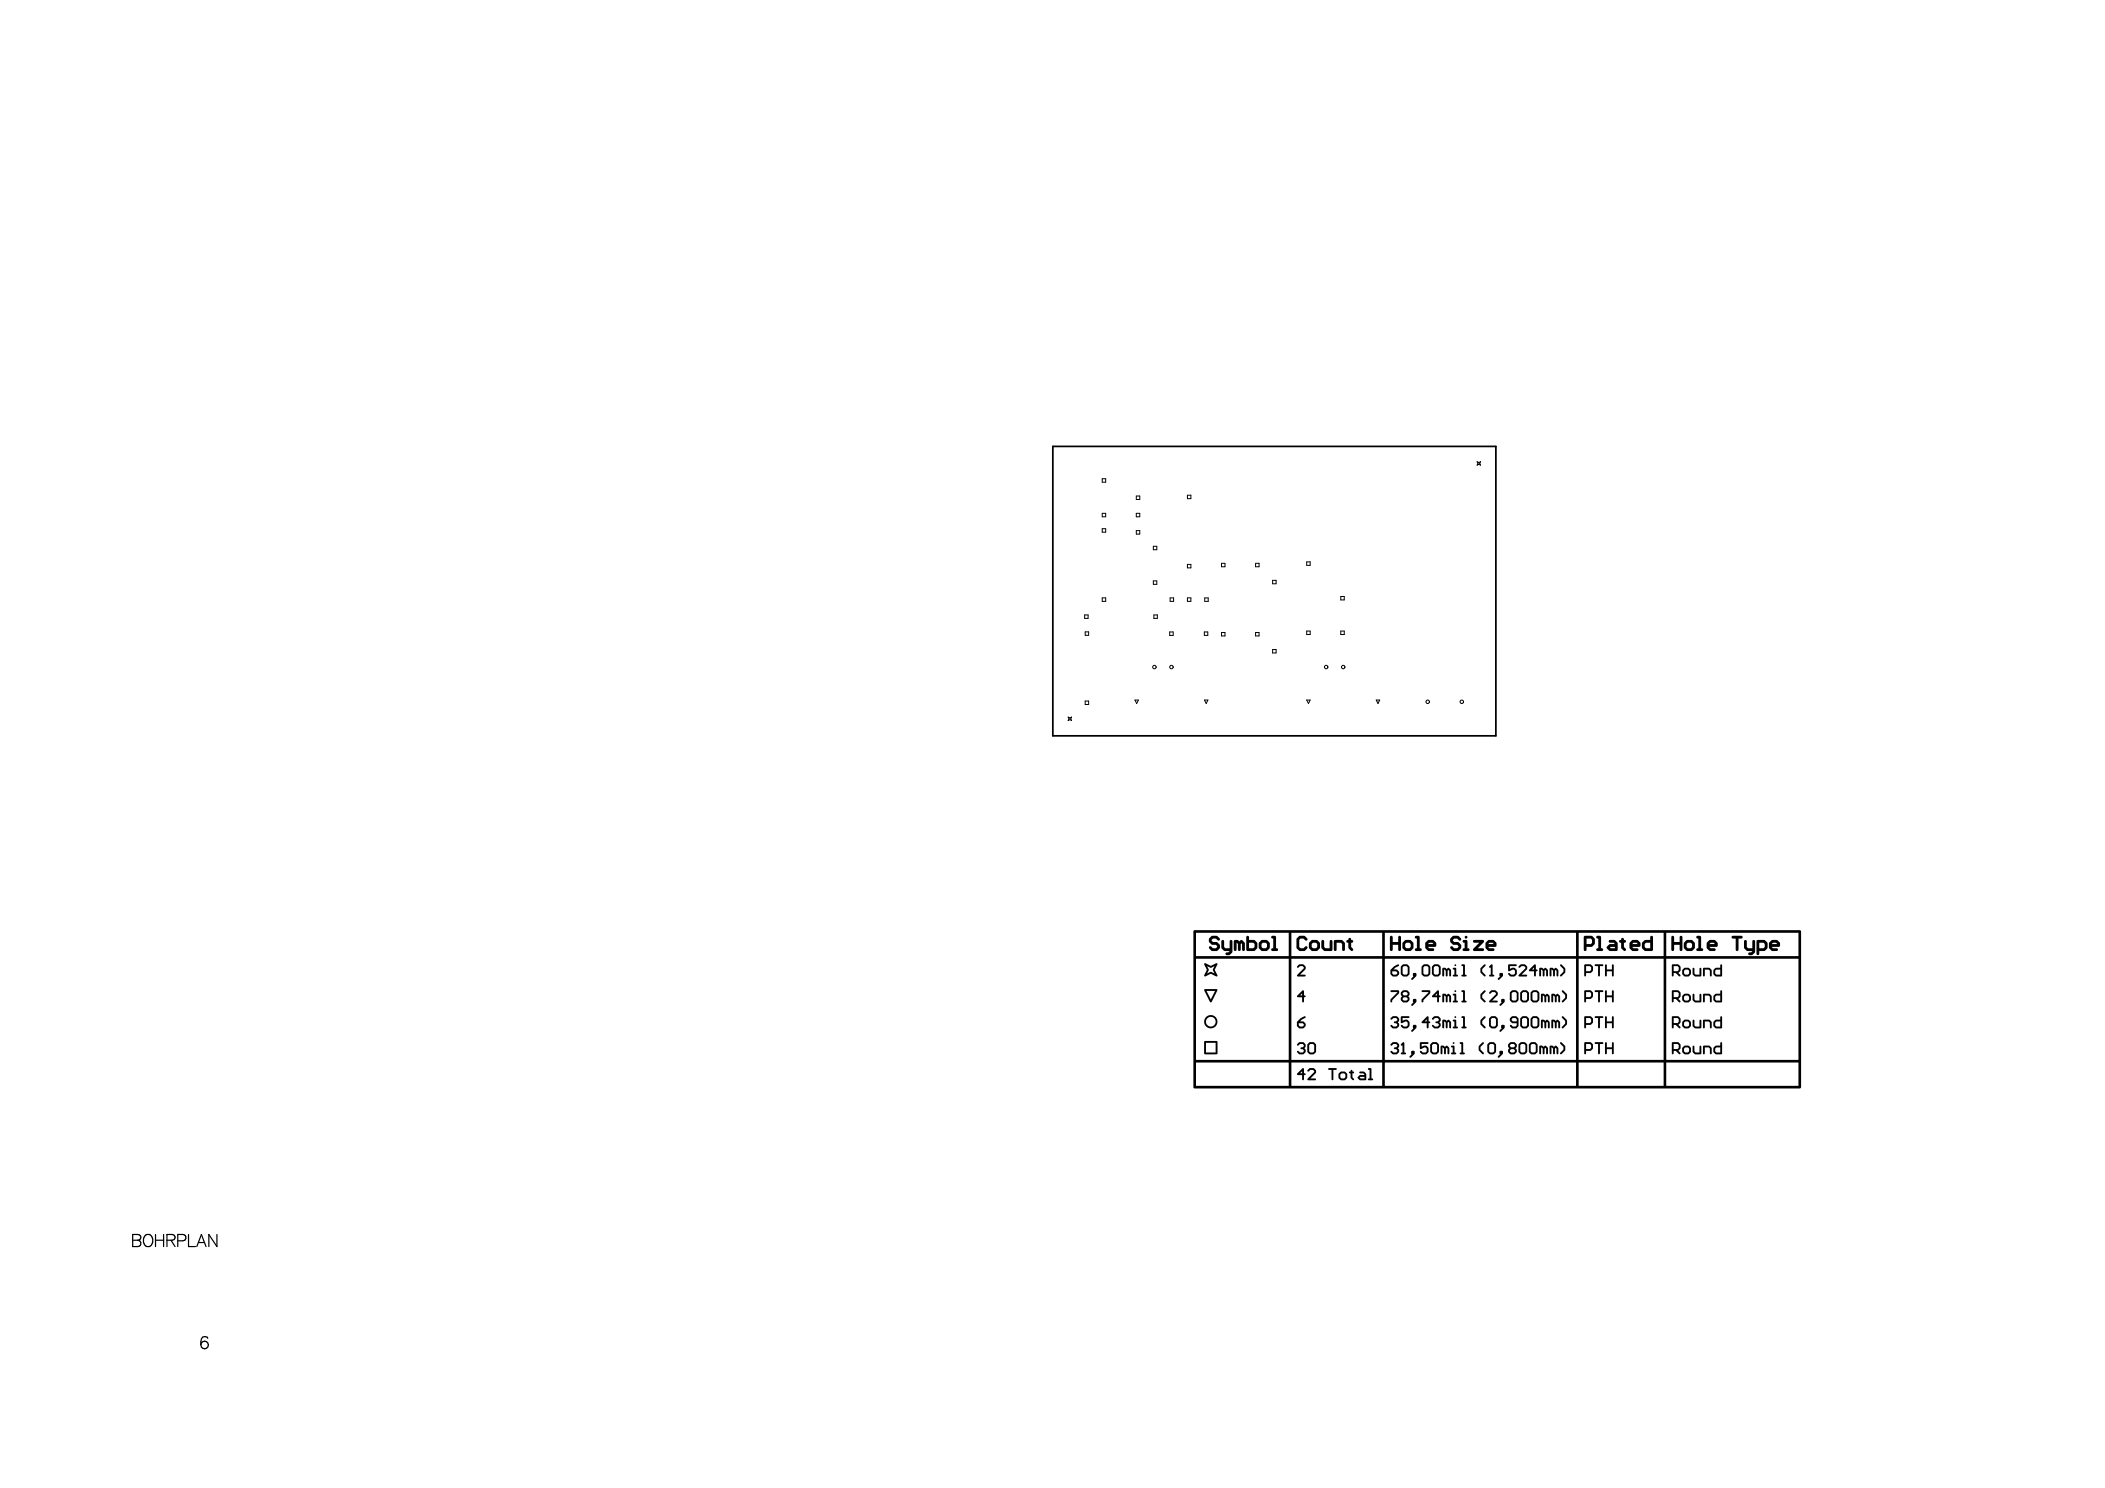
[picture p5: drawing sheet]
<svg xmlns="http://www.w3.org/2000/svg" width="297mm" height="210mm" viewBox="0 0 297 210" stroke-linecap="round" stroke-linejoin="round" font-family="sans-serif">
<path d="M148.6 63h62.5v40.8h-62.5z" fill="none" stroke="#000" stroke-width=".24"/>
<g fill="none" stroke="#000" stroke-width=".14">
<path d="M155.5 67.5h.5v.5h-.5zM155.5 72.4h.5v.5h-.5zM155.5 74.6h.5v.5h-.5zM160.3 70h.5v.5h-.5zM160.3 72.4h.5v.5h-.5zM160.3 74.9h.5v.4h-.5zM162.7 77.1h.5v.4h-.5zM167.6 69.9h.4v.4h-.4zM167.6 79.6h.4v.5h-.4zM172.4 79.5h.5v.5h-.5zM177.2 79.5h.5v.5h-.5zM184.4 79.3h.5v.4h-.5z"/>
<path d="M208.4 65.1l.3 .2 .2-.2-.1 .3 .1 .2-.2-.1-.3 .1 .2-.2zM153.1 86.7h.4v.5h-.4zM153.1 89.1h.5v.5h-.5zM153.1 98.9h.5v.5h-.5zM155.5 84.3h.5v.5h-.5zM160.2 98.8h.4l-.2 .4zM162.7 81.9h.5v.5h-.5zM162.8 86.7h.5v.5h-.5zM165.1 89.1h.4v.5h-.4zM165.1 84.3h.5v.5h-.5zM167.6 84.3h.4v.5h-.4zM169.9 89.1h.5v.5h-.5z"/>
<path d="M170 98.8h.5l-.3 .4zM170 84.3h.5v.5h-.5zM172.4 89.2h.5v.5h-.5zM177.2 89.2h.5v.5h-.5zM179.6 81.9h.5v.5h-.5zM179.6 91.6h.5v.5h-.5zM184.4 89h.5v.5h-.5zM184.4 98.8h.5l-.3 .4zM189.2 84.1h.5v.5h-.5zM189.2 89h.5v.5h-.5zM194.2 98.8h.5l-.3 .4zM150.7 101.2l.3 .1 .2-.1-.1 .2 .1 .2-.2-.1-.3 .1 .1-.2z"/>
<circle cx="162.9" cy="94.1" r=".24"/>
<circle cx="165.3" cy="94.1" r=".24"/>
<circle cx="187.1" cy="94.1" r=".24"/>
<circle cx="189.5" cy="94.1" r=".24"/>
<circle cx="201.5" cy="99" r=".24"/>
<circle cx="206.3" cy="99" r=".24"/>
</g>
<g fill="none" stroke="#000" stroke-width=".17">
<path d="M18.7 174.1l1 .1a.39 .39 0 0 1 0 .7l-.2 .1a.45 .45 0 0 1 .4 .4 .45 .45 0 0 1-.4 .4h-.8zM18.7 175h.8M20.4 174.4a.63 .63 0 0 1 .7-.2 .63 .63 0 0 1 .4 .6 .75 .75 0 0 1-.1 .8 .75 .75 0 0 1-.8 .2 1.06 1.06 0 0 1-.2-1.4zM21.9 175h1.2M21.9 174.1v1.7M23.1 174.1v1.7M23.6 175l.9-.1a.39 .39 0 0 0 0-.7l-.9-.1v1.7M24.1 175l.6 .8M25.1 175h.7a.45 .45 0 0 0 .4-.4 .45 .45 0 0 0-.4-.5h-.7v1.7M26.6 174.1v1.7h1M27.8 175.8l.6-1.7 .7 1.7M28 175.3h.8"/>
<path d="M30.6 174.1v1.7l-1.1-1.7v1.7M29.3 188.8a.5 .5 0 0 0-.7-.2l-.2 .3-.1 .8"/>
<circle cx="28.9" cy="189.7" r=".53"/>
</g>
<path d="M206.7 132.2a.2 .2 0 0 0 .4 0 .2 .2 0 0 0-.4 0zM174.2 132.6l-.1 1.4a.2 .2 0 0 0 .2 .2 .2 .2 0 0 0 .2-.2v-1l.2 .2v.8a.2 .2 0 0 0 .2 .2 .2 .2 0 0 0 .2-.2v-.8l.1-.1 .1 .1v.8a.2 .2 0 0 0 .2 .2 .2 .2 0 0 0 .2-.2v-1l-.4-.4h-.2l-.2 .2-.2-.2zM170.6 132.4v.5l.3 .3 .7 .1 .2 .2-.2 .3h-.4l-.3-.3a.2 .2 0 0 0-.3 0 .2 .2 0 0 0 0 .3l.5 .4 .6-.1 .4-.3v-.5l-.3-.4h-.6l-.2-.2 .2-.3h.4l.2 .2a.2 .2 0 0 0 .3 0 .2 .2 0 0 0 0-.2l-.4-.4h-.7zM196.2 132.1l-.1 1.9a.2 .2 0 0 0 .2 .2 .2 .2 0 0 0 .2-.2v-.7h.8v.7a.2 .2 0 0 0 .2 .2 .2 .2 0 0 0 .2-.2v-1.8a.2 .2 0 0 0-.2-.2 .2 .2 0 0 0-.2 .2v.7h-.8v-.8l-.2-.1zM204.7 132.4l-.1 .5 .4 .3 .6 .1 .2 .2-.2 .3h-.4l-.2-.3a.2 .2 0 0 0-.3 0 .2 .2 0 0 0 0 .3l.3 .3h.8l.4-.4v-.4l-.4-.4h-.6l-.2-.3 .2-.2h.4l.3 .2a.2 .2 0 0 0 .2 0 .2 .2 0 0 0 0-.2l-.4-.4h-.7zM235.9 132.1l-.1 1.9a.2 .2 0 0 0 .2 .2 .2 .2 0 0 0 .2-.2v-.7h.8v.7a.2 .2 0 0 0 .2 .2 .2 .2 0 0 0 .2-.2v-1.8a.2 .2 0 0 0-.2-.2 .2 .2 0 0 0-.2 .2v.7h-.8v-.8l-.2-.1zM201.5 133.2l.2-.2h.4l.2 .2zM210 133.2l.2-.2h.4l.2 .2zM223.9 132.4h.6l.2 .2v.4l-.2 .2h-.6zM230.3 133.2l.2-.2h.4l.2 .2zM241.2 133.2l.2-.2h.4l.2 .2zM250.2 133h.4l.2 .2h-.8zM172.4 132.6v1.1l.4 .4 .7 .1-.2 .1h-.2a.2 .2 0 0 0-.2 .2 .2 .2 0 0 0 .2 .2h.4l.4-.4v-1.5a.2 .2 0 0 0-.2-.2 .2 .2 0 0 0-.2 .2v1h-.6l-.2-.2v-.9l-.2-.1zM176.3 133h.6a.51 .51 0 0 1 0 .8h-.6zM178 133.2l.2-.2h.4l.2 .2v.4l-.2 .2h-.4l-.2-.2zM183 132.4v1.4l.4 .4 .7-.1 .4-.3a.2 .2 0 0 0 0-.3 .2 .2 0 0 0-.3 0l-.3 .3h-.4l-.2-.2v-1l.2-.2h.4l.3 .2a.2 .2 0 0 0 .3 0 .2 .2 0 0 0 0-.2l-.5-.4h-.6zM185.1 133.2l.2-.2h.4l.2 .2v.4l-.2 .2h-.4l-.2-.2zM186.5 132.6v1.1l.4 .5 1.1-.1v-1.3a.2 .2 0 0 0-.2-.2 .2 .2 0 0 0-.2 .2v1h-.6l-.1-.2-.1-.9-.1-.1zM198.5 133h.4l.2 .2v.4l-.2 .2h-.4l-.2-.2v-.4zM227.2 133.7l.1-.1h.6v.2h-.6zM232.1 133.2l.2-.2h.6v.8h-.6l-.2-.2zM238.2 133h.4l.2 .2v.4l-.2 .2h-.4l-.2-.2v-.4zM246.2 132.6l-.1 1.1 .4 .4 .8 .1-.2 .1h-.2a.2 .2 0 0 0-.2 .2 .2 .2 0 0 0 .2 .2h.4l.4-.4v-1.5a.2 .2 0 0 0-.2-.2 .2 .2 0 0 0-.2 .2v1h-.6l-.2-.2v-.9l-.1-.1zM248.3 133h.6l.1 .2v.4l-.1 .2h-.6zM179.4 132.1v.2l.3 .1v1.4a.21 .21 0 0 0-.3 .1 .21 .21 0 0 0 .2 .3h.6a.21 .21 0 0 0 .2-.3 .21 .21 0 0 0-.3-.1v-1.7l-.2-.1zM188.3 132.6l-.1 1.4a.2 .2 0 0 0 .2 .2 .2 .2 0 0 0 .2-.2v-1h.6l.2 .2v.8a.2 .2 0 0 0 .2 .2 .2 .2 0 0 0 .2-.2v-1l-.4-.4zM190 132.6v.3l.3 .1v.7l.3 .4a.2 .2 0 0 0 .3 0 .2 .2 0 0 0 0-.3l-.2-.2v-.6a.21 .21 0 0 0 .3-.2 .21 .21 0 0 0-.3-.2 .21 .21 0 0 0-.2-.3 .21 .21 0 0 0-.2 .3zM199.7 132.1v.2l.2 .1v1.4a.21 .21 0 0 0-.2 .1 .21 .21 0 0 0 .1 .3h.6a.21 .21 0 0 0 .2-.3 .21 .21 0 0 0-.3-.1v-1.7l-.2-.1zM206.4 132.6v.3l.3 .1v.8a.21 .21 0 0 0-.3 .1 .21 .21 0 0 0 .2 .3h.6a.21 .21 0 0 0 .2-.3 .21 .21 0 0 0-.3-.1v-1.1l-.2-.1zM207.9 132.6v.3l.1 .1h.7l-.8 .8v.3l1.3 .1a.2 .2 0 0 0 .2-.2 .2 .2 0 0 0-.2-.2h-.7l.9-.9v-.3zM223.5 132.1v1.9a.2 .2 0 0 0 .2 .2 .2 .2 0 0 0 .2-.2v-.4h.7l.4-.4 .1-.7-.5-.5zM225.3 132.1v.2l.2 .1v1.4a.21 .21 0 0 0-.2 .1 .21 .21 0 0 0 .1 .3h.6a.21 .21 0 0 0 .2-.3 .21 .21 0 0 0-.3-.1v-1.7l-.2-.1zM228.5 132.6v.3l.3 .1v.7l.3 .4a.2 .2 0 0 0 .3 0 .2 .2 0 0 0 0-.3l-.2-.2v-.6a.21 .21 0 0 0 .2-.2 .21 .21 0 0 0-.2-.2 .21 .21 0 0 0-.2-.3 .21 .21 0 0 0-.2 .3zM239.4 132.1v.2l.3 .1v1.4a.21 .21 0 0 0-.3 .1 .21 .21 0 0 0 .2 .3h.5a.21 .21 0 0 0 .2-.3 .21 .21 0 0 0-.3-.1v-1.7l-.1-.1zM244.4 132.1v.2l.1 .1h.4v1.6a.2 .2 0 0 0 .2 .2 .2 .2 0 0 0 .2-.2v-1.6h.4a.2 .2 0 0 0 .2-.2 .2 .2 0 0 0-.2-.2zM175.9 132.1v1.9l.2 .2 .9-.1a.89 .89 0 0 0-.1-1.5h-.6l-.1-.5-.1-.1zM177.6 133.4a.85 .85 0 0 0 1.7 0 .85 .85 0 0 0-1.7 0zM184.6 133.4a.85 .85 0 0 0 1.7 0 .85 .85 0 0 0-1.7 0zM197.8 133.4a.85 .85 0 0 0 1.7 0 .85 .85 0 0 0-1.7 0zM201.2 132.9v.9l.3 .3 .7 .1a.2 .2 0 0 0 .2-.2 .2 .2 0 0 0-.2-.2h-.5l-.2-.2 1.1-.1 .1-.5-.4-.4h-.8zM209.7 132.9v.9l.3 .3 .7 .1a.2 .2 0 0 0 .2-.2 .2 .2 0 0 0-.2-.2h-.5l-.2-.2 1.1-.1 .1-.5-.4-.4h-.8zM227.1 132.6l-.1 .3 .1 .1h.6l.2 .2h-.8l-.4 .4 .1 .2 .3 .3h1.1v-1.2l-.3-.3zM230 132.9v.9l.3 .3 .7 .1a.2 .2 0 0 0 .2-.2 .2 .2 0 0 0-.2-.2h-.5l-.2-.2 1.1-.1 .1-.5-.4-.4h-.8zM231.7 132.9v.8l.3 .4h1.1l.2-.1v-1.8a.2 .2 0 0 0-.2-.2 .2 .2 0 0 0-.2 .2v.4h-.8zM237.5 133.4a.85 .85 0 0 0 1.7 0 .85 .85 0 0 0-1.7 0zM240.9 132.9v.9l.3 .3 .7 .1a.2 .2 0 0 0 .2-.2 .2 .2 0 0 0-.2-.2h-.5l-.2-.2 1.1-.1 .1-.5-.4-.4h-.8zM249.7 132.9v.9l.3 .3 .7 .1a.2 .2 0 0 0 .2-.2 .2 .2 0 0 0-.2-.2h-.5l-.2-.2 1.1-.1 .1-.5-.4-.4h-.8zM247.9 132.6v1.9a.2 .2 0 0 0 .2 .2 .2 .2 0 0 0 .2-.2v-.3l.7-.1 .4-.3v-.7l-.4-.5zM168.8 131.6h13.1v3.3h-13.1zM182.2 131.6h12.8v3.3h-12.8zM195.4 131.6h27v3.3h-27zM222.8 131.6h12v3.3h-12zM235.1 131.6h18.7v3.3h-18.7zM169.9 135.9l.4 .9-.4 .8 .1 .1 .9-.3 .7 .3h.2l-.4-.9 .4-.8-.1-.1-.8 .4-.8-.4zM205.2 136.2a.15 .15 0 0 0 .3 0 .15 .15 0 0 0-.3 0zM170.3 136.3l.5 .2 .6-.2-.3 .5 .3 .5-.5-.2-.6 .2 .3-.5zM183 136.3v.2h.1l.3-.2h.4l.2 .2v.1l-1 .9v.2h1.2v-.1l-.1-.1h-.6l.7-.8v-.4l-.3-.3h-.5zM210.2 136.3v.2h.2v1h-.2v.2h.6v-.2h-.2v-1.4h-.2zM214.3 136.3v.1l.1 .1 .3-.2h.4l.1 .2v.1l-.9 .9v.2h1.2v-.2h-.1h-.7l.8-.8v-.4l-.4-.3h-.5zM212.8 136.1v.9h.2l.5-.2h.1l.2 .1v.4l-.2 .2h-.4l-.3-.3-.1 .1v.2l.4 .3 .6-.1 .2-.3v-.6l-.3-.3-.6 .2v-.4h.8l.1-.1v-.1zM203.6 136.6v1.1h.1l.1-.1v-.8l.2 .1v.8h.2l.1-.1v-.7l.1-.1 .1 .1v.7v.1h.2v-.9l-.3-.3-.3 .2-.2-.2zM217.2 136.6v1.1h.2l.1-.1v-.8l.2 .1v.8h.2l.1-.1v-.7l.1-.1 .1 .1v.7v.1h.2v-.9l-.3-.3-.3 .2-.2-.2zM218.7 136.6v1.1h.2v-.1v-.8l.3 .1v.8h.2v-.1v-.7l.1-.1 .1 .1v.7l.1 .1h.2v-.9l-.4-.3-.2 .2-.3-.2zM216.2 136.8l.3-.3v.3zM226.5 136.1v1.6h.2v-.1v-.6h.8v.6v.1h.2v-1.6h-.2v.1v.6h-.8v-.6v-.1zM223.8 136.3h.6l.1 .2v.3l-.1 .2h-.6zM236.2 136.3h.5l.2 .2v.3l-.2 .2h-.5zM215.8 136.8l-.1 .1 .2 .1h.6v.6v.1h.2v-.7l.3-.1-.3-.1v-.7h-.2zM196.5 137h.5l.2 .3-.2 .2h-.4l-.1-.2zM197.9 136.5l.2-.2h.4l.1 .2v.8l-.1 .2h-.4l-.2-.2zM201 136.3h.4l.2 .2v.8l-.2 .2h-.4l-.1-.2v-.8zM202.5 136.3h.4l.1 .2v.8l-.1 .2h-.4l-.2-.2v-.8zM237.6 136.9l.2-.1h.4l.2 .1v.4l-.2 .2h-.4l-.2-.2zM238.9 136.6l-.1 .8 .3 .3h.9v-1.1l-.1-.1-.1 .1v.9h-.5l-.2-.2v-.7zM242.2 136.8h.5v.7h-.5l-.2-.2v-.4zM205 136.6v.1l.2 .1v.7h-.2v.2h.7v-.2h-.2v-.9zM206.2 136.1v.1l.3 .1v1.2l-.3 .1 .1 .2h.5l.2-.2-.3-.1v-1.3l-.1-.2zM223.6 136.1l-.1 1.5 .2 .2 .1-.2v-.3h.6l.4-.3v-.6l-.4-.4zM225.1 136.1v.1l.4 .1v1.3l.1 .2 .2-.2v-1.3h.3l.2-.1-.2-.2zM235.9 136.1v1.6h.2l.1-.4h.3l.4 .4h.2v-.2l-.3-.3 .3-.3v-.6l-.3-.3zM240.3 136.6v1.1h.2l.1-.1v-.8h.5l.2 .1v.8h.2v-.9l-.3-.3zM196.2 136.8v.6l.3 .3h.7l.2-.3v-.4l-.3-.2h-.5l.8-.5v-.2l-.2-.1-.4 .3zM197.7 136.3v1.2l.3 .3 .6-.1 .3-.3v-1.1l-.4-.3h-.5zM200.6 136.3v1.2l.4 .3 .6-.1 .2-.3v-1.1l-.3-.3h-.5zM202.1 136.3v1.2l.3 .3 .6-.1 .3-.3v-1.1l-.4-.3h-.5zM208.9 136.6v.6l.5 .5h.2v-.2l-.4-.4v-.4l.4-.5v-.1h-.2zM220.2 136.1v.1l.4 .5v.4l-.5 .5 .2 .2 .5-.6 .1-.6-.5-.5zM237.3 137.1a.7 .7 0 0 0 1.4 0 .7 .7 0 0 0-1.4 0zM241.8 136.8v.6l.3 .3h.9v-1.6h-.2l-.1 .4h-.6zM199.4 137.3l.1 .4-.4 .4 .2 .1 .6-.6-.1-.3zM211.6 137.3l.1 .4-.4 .4 .2 .1 .6-.6v-.3zM205.2 139.8a.15 .15 0 0 0 .3 0 .15 .15 0 0 0-.3 0zM210.2 140v.2l.3-.3h.4l.2 .2v.1l-.9 1v.2h1.1l.1-.1-.2-.2h-.6l.7-.7v-.4l-.3-.3h-.5zM203.6 140.2v1.2h.1l.1-.1v-.9l.2 .2v.8h.2l.1-.1v-.7l.1-.1 .1 .1v.7v.1h.2v-.9l-.3-.3-.3 .2-.2-.2zM217.5 140.2v1.2h.2v-.1v-.9l.2 .2 .1 .8h.2v-.1v-.7l.1-.1 .1 .1v.7l.1 .1h.1v-.9l-.3-.3-.2 .2-.3-.2zM218.9 140.2v1.2h.2l.1-.1v-.9l.2 .2v.8h.2l.1-.1v-.7l.1-.1 .1 .1v.7v.1h.2v-.9l-.3-.3-.3 .2-.2-.2zM183.5 140.4l.2-.3v.3zM197.9 140.1l.2-.2h.4l.1 .3-.1 .2h-.4zM202.5 140.4l.3-.3v.3zM226.5 139.7v1.7h.2v-.1v-.6h.8v.6v.1h.2v-1.7h-.2v.1v.6h-.8v-.6v-.1zM223.8 139.9h.6l.1 .2v.4l-.1 .2h-.6zM236.2 139.9h.5l.2 .2v.4l-.2 .2h-.5zM183 140.5v.1l.1 .1h.6v.6l.1 .1h.2v-.7l.2-.2-.2-.1v-.7h-.2zM202.1 140.5l.1 .2h.6v.6v.1h.2l.1-.7 .2-.2-.2-.1-.1-.7h-.2zM170.3 139.8h1.2l-.6 1.2zM197.9 140.8l.2-.1h.4l.1 .3-.1 .1h-.4zM213.3 140.1l.2-.2h.4l.1 .2v.9l-.1 .1h-.4l-.2-.1zM214.8 140.1l.1-.2h.4l.2 .2v.9l-.2 .1h-.4l-.1-.1zM216.2 140.1l.2-.2h.4l.2 .2v.9l-.2 .1h-.4l-.2-.1zM237.6 140.6l.2-.2h.4l.2 .2v.4l-.2 .1h-.4l-.2-.1zM238.9 140.2l-.1 .8 .3 .4h.9v-1.2h-.1l-.1 .1v.8h-.5l-.2-.1v-.7l-.1-.1zM242.2 140.4h.5v.7h-.5l-.2-.1v-.4zM169.9 139.6v.1l.8 1.6 .2 .1 .9-1.8-.1-.1zM196.2 139.7v.2h.1h.9l-1 1v.4l.1 .1 .2-.1v-.2l.9-.9v-.4l-.1-.1zM200.6 139.7v.1l.1 .1h.9l-1 1v.4l.1 .1 .2-.1v-.2l.9-.9v-.4l-.1-.1zM205 140.2v.2h.2v.7l-.2 .1v.2h.7v-.2l-.2-.1v-.9zM206.2 139.7v.2h.3v1.2l-.3 .2 .1 .1h.5l.2-.1-.3-.2v-1.3l-.1-.1zM223.6 139.7l-.1 1.6 .2 .1 .1-.1v-.4h.6l.4-.3v-.5l-.4-.4zM225.1 139.7v.2h.4v1.4l.1 .1 .2-.1v-1.4h.3l.2-.1-.2-.1zM235.9 139.7v1.7h.2l.1-.5h.3l.4 .5h.2v-.2l-.3-.3 .3-.4v-.5l-.3-.3zM240.3 140.2v1.2h.2l.1-.1v-.9h.5l.2 .2v.8h.2v-.9l-.3-.3zM197.7 140a.43 .43 0 0 0 .2 .5 .43 .43 0 0 0-.2 .6l.3 .3h.5l.4-.3a.43 .43 0 0 0-.2-.6 .43 .43 0 0 0 .2-.5l-.4-.3h-.5zM208.9 140.2v.7l.5 .5h.2v-.2l-.4-.5v-.3l.4-.5v-.2h-.2zM213.1 140v1.1l.3 .3h.6l.3-.4-.1-1-.3-.3h-.5zM214.6 140v1.1l.3 .3h.6l.3-.4-.1-1-.3-.3h-.5zM216 140v1.1l.4 .3h.5l.3-.4v-1l-.4-.3h-.4zM220.4 139.7v.2l.5 .5v.3l-.5 .6 .1 .1 .6-.5v-.6l-.5-.6zM237.3 140.8a.7 .7 0 0 0 1.4 0 .7 .7 0 0 0-1.4 0zM241.8 140.5v.5l.3 .4h.9v-1.7h-.2l-.1 .5h-.6zM199.4 140.9l.1 .5-.4 .4 .2 .1 .6-.6-.1-.4zM211.9 140.9v.5l-.3 .4 .1 .1 .6-.6v-.4zM205.2 143.5a.15 .15 0 0 0 .3 0 .15 .15 0 0 0-.3 0zM196.2 143.6v.2l.1 .1 .3-.3h.4l.2 .2-.2 .3h-.2l-.1 .1 .5 .3-.2 .3h-.4l-.2-.2h-.2v.2l.3 .2 .6 .1 .3-.3a.43 .43 0 0 0-.2-.6 .43 .43 0 0 0 .2-.6l-.3-.3h-.5zM202.1 143.6v.1l.1 .2 .3-.3h.4l.1 .2-.1 .3h-.2l-.2 .1 .5 .3-.1 .3h-.4l-.2-.2h-.2v.2l.2 .2 .6 .1 .4-.3a.43 .43 0 0 0-.2-.6 .43 .43 0 0 0 .2-.6l-.4-.3h-.5zM197.7 143.4v.9h.2l.4-.2h.2l.1 .2v.3l-.1 .2h-.4l-.3-.2-.1 .1v.1l.3 .3 .6-.1 .3-.3v-.6l-.4-.3-.6 .2v-.4h.9h.1v-.2zM203.6 143.9v1.1h.1l.1-.1v-.8l.2 .2v.7h.2l.1-.1v-.6l.1-.1 .1 .1v.6v.1h.2v-.9l-.3-.3-.3 .2-.2-.2zM217.5 143.9v1.1h.2v-.1v-.8l.2 .2 .1 .7h.2v-.1v-.6l.1-.1 .1 .1v.6l.1 .1h.1v-.9l-.3-.3-.2 .2-.3-.2zM218.9 143.9v1.1h.2l.1-.1v-.8l.2 .2v.7h.2l.1-.1v-.6l.1-.1 .1 .1v.6v.1h.2v-.9l-.3-.3-.3 .2-.2-.2zM201 144.1l.3-.3v.3zM213.3 143.8l.2-.2h.4l.1 .2v.3h-.5zM226.5 143.4v1.6h.2v-.1v-.6h.8v.6v.1h.2v-1.6h-.2v.1v.6h-.8v-.6v-.1zM223.8 143.6h.6l.1 .2v.4l-.1 .1h-.6zM236.2 143.6h.5l.2 .2v.4l-.2 .1h-.5zM200.6 144.1v.1l.1 .1h.6v.6l.1 .1h.2v-.7l.2-.1-.2-.1v-.7h-.2zM183.3 144.3h.5l.2 .3-.2 .2h-.4l-.1-.2zM210.4 143.8l.1-.2h.4l.2 .2v.8l-.2 .2h-.4l-.1-.2zM214.8 143.8l.1-.2h.4l.2 .2v.8l-.2 .2h-.4l-.1-.2zM216.2 143.8l.2-.2h.4l.2 .2v.8l-.2 .2h-.4l-.2-.2zM237.6 144.3l.2-.2h.4l.2 .2v.3l-.2 .2h-.4l-.2-.2zM238.9 143.9l-.1 .8 .3 .3h.9v-1.1l-.1-.1-.1 .2v.8h-.5l-.2-.2v-.6l-.1-.2zM242.2 144.1h.5v.7h-.5l-.2-.2v-.3zM170.2 144.1a.69 .69 0 0 1 1.3 0 .69 .69 0 0 1-1.3 0zM169.9 144.1a.95 .95 0 0 0 1.9 0 .95 .95 0 0 0-1.9 0zM205 143.9v.2h.2v.7h-.2v.2h.7v-.2h-.2v-.9zM206.2 143.4v.2h.3v1.2l-.3 .1 .1 .2h.5l.2-.2-.3-.1v-1.3l-.1-.2zM223.6 143.4l-.1 1.5 .2 .2 .1-.2v-.3h.6l.4-.3v-.6l-.4-.4zM225.1 143.4v.2h.4v1.3l.1 .2 .2-.2v-1.3h.3l.2-.1-.2-.2zM235.9 143.4v1.6h.2l.1-.4h.3l.4 .4h.2v-.2l-.3-.2 .3-.4v-.6l-.3-.3zM240.3 143.9v1.1h.2l.1-.1v-.8h.5l.2 .2v.6v.1h.2v-.9l-.3-.3zM183 144.1v.7l.4 .3 .6-.1 .2-.3v-.3l-.3-.3h-.4l.7-.5v-.2h-.1l-.5 .2zM208.9 143.9v.6l.5 .5h.2v-.2l-.4-.4v-.4l.4-.4v-.2h-.2zM210.2 143.6v1.2l.3 .3 .6-.1 .3-.3-.1-1.1-.3-.3h-.5zM213.1 143.6l-.1 .4 .3 .3h.7v.3l-.1 .2h-.4l-.3-.2h-.1v.2l.3 .3 .6-.1 .3-.3-.1-1.1-.3-.3h-.5zM214.6 143.6v1.2l.3 .3 .6-.1 .3-.3-.1-1.1-.3-.3h-.5zM216 143.6v1.2l.4 .3 .5-.1 .3-.3v-1.1l-.4-.3h-.4zM220.4 143.4v.2l.5 .4v.4l-.5 .5 .1 .2 .6-.6v-.5l-.5-.6zM237.3 144.5a.7 .7 0 0 0 1.4 0 .7 .7 0 0 0-1.4 0zM241.8 144.1v.6l.3 .3h.9v-1.6h-.2l-.1 .4h-.6zM199.4 144.6l.1 .4-.4 .4 .2 .2 .6-.7-.1-.3zM211.9 144.6v.4l-.3 .4 .1 .2 .6-.7v-.3zM205 147.1a.15 .15 0 0 0 .3 0 .15 .15 0 0 0-.3 0zM197.7 147.3v.2h.2v1h-.2v.2h.7v-.2h-.2l-.1-1.5h-.2zM183 147.3v.2h.1l.3-.2h.4l.2 .1-.2 .3h-.2l-.1 .2 .1 .1h.2l.2 .3-.2 .2h-.4l-.3-.3-.1 .1v.1l.4 .3h.5l.3-.3a.43 .43 0 0 0-.1-.5 .43 .43 0 0 0 .1-.6l-.3-.3h-.5zM196.2 147.3v.2h.1l.3-.2h.4l.2 .1-.2 .3h-.2l-.1 .2 .5 .3-.2 .3h-.4l-.2-.2h-.2v.1l.3 .3h.6l.3-.3a.43 .43 0 0 0-.2-.5 .43 .43 0 0 0 .2-.6l-.3-.3h-.5zM200.4 147v1h.1l.5-.2h.2l.1 .1v.4l-.1 .2h-.4l-.3-.3-.2 .2h.1l.3 .3h.6l.3-.3v-.6l-.4-.3-.6 .2v-.4h.9l.1-.2v-.1zM203.3 147.5v1.2h.2v-.1v-.8l.3 .1v.8h.2v-.1v-.7l.1-.1 .2 .1v.7v.1h.2v-.9l-.4-.3-.2 .2-.2-.2zM217.2 147.5v1.2h.2l.1-.1v-.8l.2 .1v.8h.2l.1-.1v-.7l.1-.1 .1 .1v.7v.1h.2v-.9l-.3-.3-.3 .2-.2-.2zM218.7 147.5v1.2h.2v-.1v-.8l.3 .1v.8h.2v-.1v-.7l.1-.1 .1 .1v.7l.1 .1h.2v-.9l-.4-.3-.2 .2-.3-.2zM213.1 147.4l.1-.1h.4l.2 .3-.2 .1h-.4zM226.5 147v1.7h.2v-.1v-.6h.8v.6v.1h.2v-1.7h-.2v.1v.6h-.8v-.6v-.1zM223.8 147.3h.6l.1 .1v.4l-.1 .2h-.6zM236.2 147.3h.5l.2 .1v.4l-.2 .2h-.5zM170.2 147.1h1.3v1.4h-1.3zM184.7 147.4l.2-.1h.4l.1 .1v.9l-.1 .2h-.4l-.2-.2zM202.1 147.4l.1-.1h.4l.2 .1v.9l-.2 .2h-.4l-.1-.2zM210.1 147.4l.2-.1h.4l.1 .1v.9l-.1 .2h-.4l-.2-.2zM213.1 148.2l.1-.2h.4l.2 .3-.2 .2h-.4zM214.5 147.4l.2-.1h.4l.1 .1v.9l-.1 .2h-.4l-.2-.2zM216 147.4l.2-.1h.3l.2 .1v.9l-.2 .2h-.3l-.2-.2zM237.6 147.9l.2-.1h.4l.2 .1v.4l-.2 .2h-.4l-.2-.2zM238.9 147.5l-.1 .9 .3 .3h.9v-1.2h-.1l-.1 .1v.9h-.5l-.2-.2v-.7l-.1-.1zM242 147.9l.2-.1h.5v.7h-.5l-.2-.2zM169.9 146.9v1.8h1.9v-1.8zM204.8 147.5v.2l.2 .1v.7h-.2v.2h.7v-.2h-.2l-.1-1zM206 147v.2l.2 .1v1.2l-.2 .1 .1 .1h.5l.1-.1-.2-.1v-1.4l-.2-.1zM223.6 147l-.1 1.6 .2 .1 .1-.1v-.4h.6l.4-.2v-.6l-.4-.4zM225.1 147v.2l.4 .1v1.3l.1 .1 .2-.1v-1.3h.3l.2-.2-.2-.1zM235.9 147v1.7h.2l.1-.5h.3l.4 .5h.2v-.2l-.3-.3 .3-.3v-.6l-.3-.3zM240.3 147.5v1.2h.2l.1-.1v-.8h.5l.2 .1v.7v.1h.2v-.9l-.3-.3zM184.5 147.3v1.1l.3 .3h.6l.3-.3v-1.1l-.4-.3h-.5zM201.9 147.3v1.1l.3 .3h.6l.3-.3-.1-1.1-.3-.3h-.5zM208.7 147.5v.7l.5 .5h.2v-.2l-.5-.4v-.4l.5-.5v-.2h-.2zM209.9 147.3v1.1l.3 .3h.6l.3-.3v-1.1l-.4-.3h-.5zM212.8 147.3a.43 .43 0 0 0 .2 .6 .43 .43 0 0 0-.2 .5l.4 .3h.5l.3-.3a.43 .43 0 0 0-.1-.5 .43 .43 0 0 0 .1-.6l-.3-.3h-.5zM214.3 147.3v1.1l.3 .3h.6l.3-.3v-1.1l-.4-.3h-.5zM215.8 147.3v1.1l.3 .3h.6l.3-.3-.1-1.1-.3-.3h-.5zM220.2 147v.2l.4 .5v.4l-.5 .5 .2 .1 .5-.5 .1-.6-.5-.6zM237.3 148.1a.7 .7 0 0 0 1.4 0 .7 .7 0 0 0-1.4 0zM241.8 147.8v.6l.3 .3h.9v-1.7h-.2l-.1 .5h-.6zM199.2 148.3v.4l-.3 .4 .1 .1 .6-.6v-.3zM211.6 148.3l.1 .4-.4 .4 .2 .1 .6-.6v-.3zM168.8 135.2h13.1v14.3h-13.1zM182.2 135.2h12.8v14.3h-12.8zM195.4 135.2h27v14.3h-27zM222.8 135.2h12v14.3h-12zM235.1 135.2h18.7v14.3h-18.7zM184.5 150.9v.2l.1 .1 .3-.3h.4l.1 .2v.1l-.9 1v.2h1.2v-.2l-.1-.1h-.7l.8-.7v-.5l-.4-.2h-.5zM183.5 151.4l.2-.3v.3zM183 151.4v.2l.1 .1h.6v.6l.1 .1h.2v-.7l.2-.2-.2-.1v-.7h-.2zM189.1 151.6l.2-.2h.4l.1 .2v.4l-.1 .1h-.4l-.2-.1zM191.9 152l.1-.1h.5v.2h-.5zM187.4 150.7v.2h.5v1.4l.1 .1 .2-.1v-1.4h.3l.1-.1-.1-.1zM190.4 151.2v.2h.2v.7l.3 .3h.1v-.2l-.2-.2v-.6h.2v-.2h-.2l-.1-.3-.1 .3zM193.1 150.7v.2h.2v1.2l-.3 .2 .2 .1h.4l.2-.1-.3-.2v-1.3l-.1-.1zM188.8 151.8a.7 .7 0 0 0 1.4 0 .7 .7 0 0 0-1.4 0zM191.8 151.2v.2h.6l.1 .2-.7 .1-.2 .2v.2l.3 .3h.9v-1l-.4-.2zM168.8 149.9h13.1v3.3h-13.1zM182.2 149.9h12.8v3.3h-12.8zM195.4 149.9h27v3.3h-27zM222.8 149.9h12v3.3h-12zM235.1 149.9h18.7v3.3h-18.7zM168.5 131.3l-.1 22.1 .1 .1h85.5l.1-.1 .1-22-.2-.2z" fill="#000"/>
</svg>
